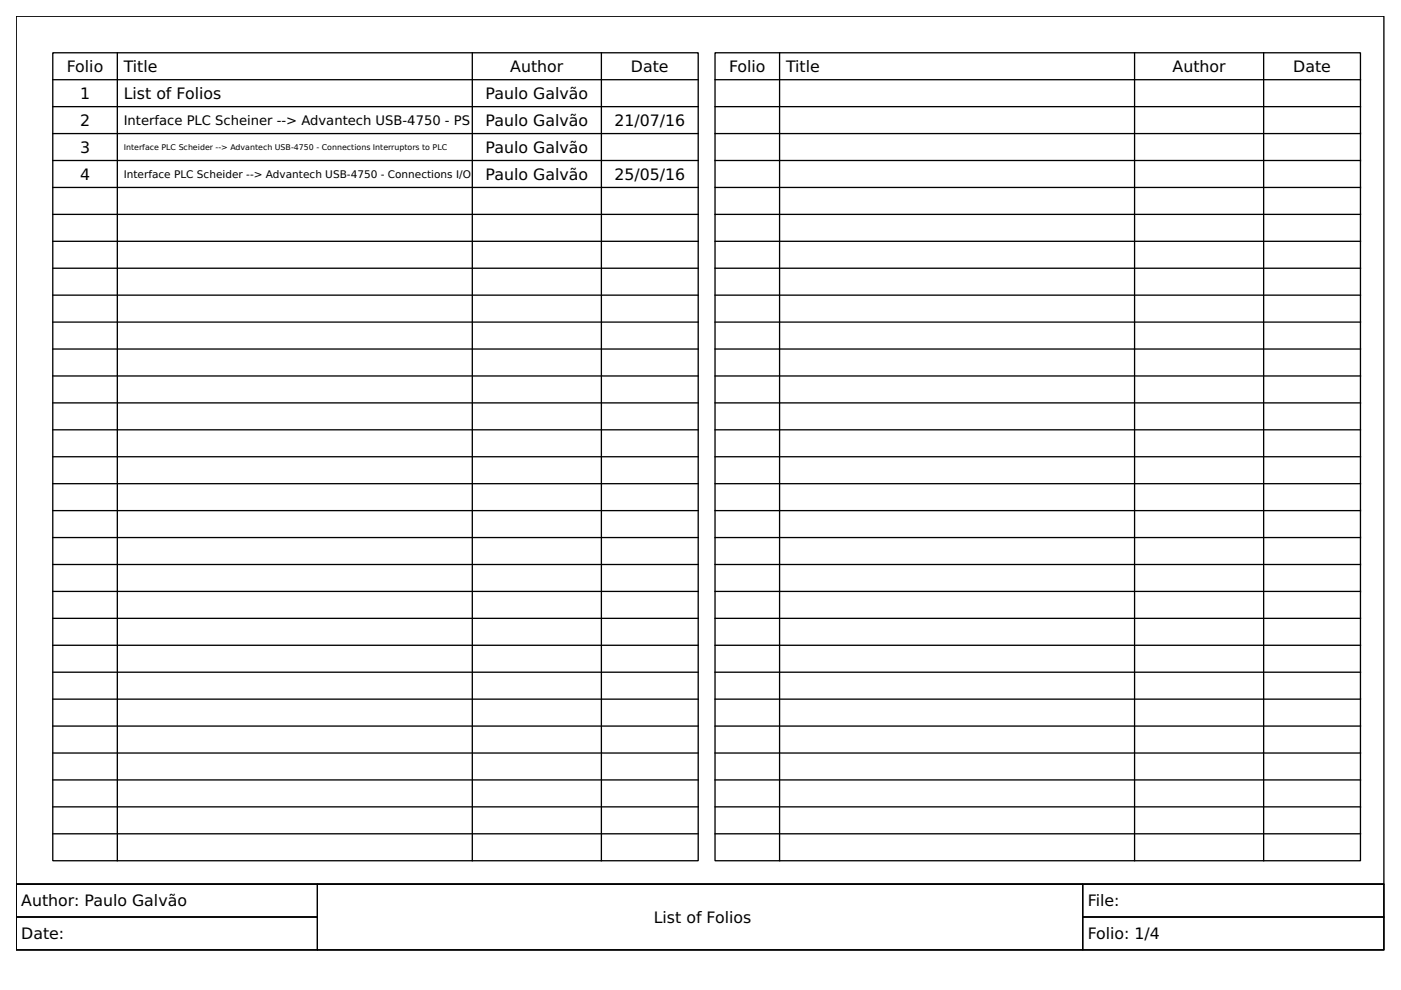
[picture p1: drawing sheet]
<svg xmlns="http://www.w3.org/2000/svg" width="297mm" height="210mm" viewBox="0 0 297 210" stroke-linecap="round" stroke-linejoin="round" font-family="sans-serif">
<defs><g id="words">
<g font-size="3.3">
<text x="14.2" y="15.3">Folio</text>
<text x="26.2" y="15.3">Title</text>
<text x="108.2" y="15.3">Author</text>
<text x="133.8" y="15.3">Date</text>
<text x="154.6" y="15.3">Folio</text>
<text x="166.7" y="15.3">Title</text>
<text x="248.6" y="15.3">Author</text>
<text x="274.2" y="15.3">Date</text>
<text x="17" y="21">1</text>
<text x="26.2" y="21">List of Folios</text>
<text x="103" y="21">Paulo Galvão</text>
<text x="17" y="26.7">2</text>
<text x="103" y="26.7">Paulo Galvão</text>
<text x="130.3" y="26.7">21/07/16</text>
<text x="17" y="32.4">3</text>
<text x="103" y="32.4">Paulo Galvão</text>
<text x="17" y="38.1">4</text>
<text x="103" y="38.1">Paulo Galvão</text>
<text x="130.3" y="38.1">25/05/16</text>
<text x="4.5" y="192.2">Author: Paulo Galvão</text>
<text x="138.6" y="195.7">List of Folios</text>
<text x="230.6" y="192.2">File:</text>
<text x="4.5" y="199.2">Date:</text>
<text x="230.6" y="199.2">Folio: 1/4</text>
</g>
<text font-size="2.8" x="26.2" y="26.4">Interface PLC Scheiner --&gt; Advantech USB-4750 - PS</text>
<text font-size="2.2" x="26.2" y="37.7">Interface PLC Scheider --&gt; Advantech USB-4750 - Connections I/O</text>
<text font-size="1.7" x="26.2" y="31.7">Interface PLC Scheider --&gt; Advantech USB-4750 - Connections Interruptors to PLC</text>
</g></defs>
<path d="M11.2 11.2h136.8v171.3h-136.8z" fill="#fff" stroke="#000" stroke-width=".28"/>
<g fill="none" stroke="#000" stroke-width=".28">
<path d="M11.2 16.9h136.8M24.9 11.2v171.3M100.1 11.2v171.3M127.5 11.2v171.3M11.2 22.6h136.8M11.2 28.3h136.8M11.2 34h136.8M11.2 39.7h136.8M11.2 45.5h136.8M11.2 51.2h136.8M11.2 56.9h136.8M11.2 62.6h136.8"/>
<path d="M11.2 68.3h136.8M11.2 74h136.8M11.2 79.7h136.8M11.2 85.4h136.8M11.2 91.1h136.8M11.2 96.8h136.8M11.2 102.6h136.8M11.2 108.3h136.8M11.2 114h136.8M11.2 119.7h136.8M11.2 125.4h136.8M11.2 131.1h136.8"/>
<path d="M11.2 136.8h136.8M11.2 142.5h136.8M11.2 148.2h136.8M11.2 153.9h136.8M11.2 159.7h136.8M11.2 165.4h136.8M11.2 171.1h136.8M11.2 176.8h136.8"/>
</g>
<path d="M151.6 11.2h136.8v171.3h-136.8z" fill="#fff" stroke="#000" stroke-width=".28"/>
<g fill="none" stroke="#000" stroke-width=".28">
<path d="M3.4 3.4h290v184.1h-290zM151.6 16.9h136.8M165.3 11.2v171.3M240.6 11.2v171.3M267.9 11.2v171.3M151.6 22.6h136.8M151.6 28.3h136.8M151.6 34h136.8M151.6 39.7h136.8M151.6 45.5h136.8M151.6 51.2h136.8M151.6 56.9h136.8"/>
<path d="M151.6 62.6h136.8M151.6 68.3h136.8M151.6 74h136.8M151.6 79.7h136.8M151.6 85.4h136.8M151.6 91.1h136.8M151.6 96.8h136.8M151.6 102.6h136.8M151.6 108.3h136.8M151.6 114h136.8M151.6 119.7h136.8M151.6 125.4h136.8"/>
<path d="M151.6 131.1h136.8M151.6 136.8h136.8M151.6 142.5h136.8M151.6 148.2h136.8M151.6 153.9h136.8M151.6 159.7h136.8M151.6 165.4h136.8M151.6 171.1h136.8M151.6 176.8h136.8M3.4 187.5h290v13.9h-290z"/>
</g>
<path d="M3.4 187.5h63.9v6.9h-63.9zM3.4 194.4h63.9v7h-63.9zM67.3 187.5h162.3v13.9h-162.3zM229.6 187.5h63.8v6.9h-63.8zM229.6 194.4h63.8v7h-63.8z" fill="none" stroke="#000" stroke-width=".21"/>
<use href="#words"/>
</svg>
